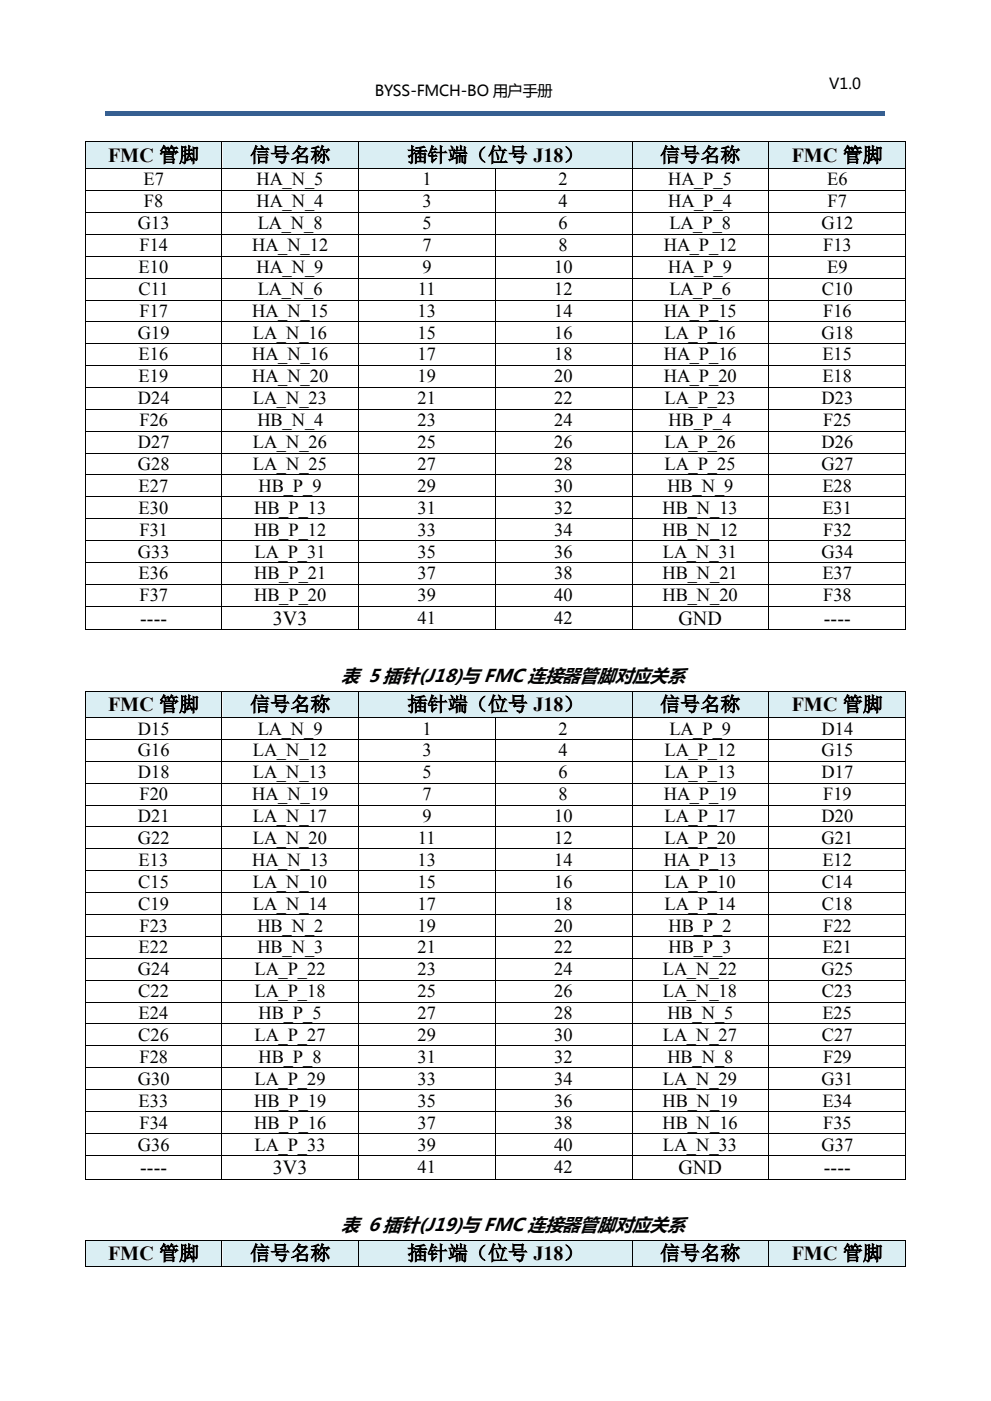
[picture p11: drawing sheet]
<svg xmlns="http://www.w3.org/2000/svg" width="210mm" height="297mm" viewBox="0 0 210 297" stroke-linecap="round" stroke-linejoin="round" font-family="sans-serif">
<defs><g id="words">
<g font-size="4.2">
<text x="22.9" y="34.3">FMC 管脚</text>
<text x="53" y="34.3">信号名称</text>
<text x="86.4" y="34.3">插针端（位号 J18）</text>
<text x="139.9" y="34.3">信号名称</text>
<text x="167.8" y="34.3">FMC 管脚</text>
<text x="29.7" y="132.4">----</text>
<text x="57.8" y="132.4">3V3</text>
<text x="143.8" y="132.4">GND</text>
<text x="174.6" y="132.4">----</text>
<text x="22.9" y="150.7">FMC 管脚</text>
<text x="53" y="150.7">信号名称</text>
<text x="86.4" y="150.7">插针端（位号 J18）</text>
<text x="139.9" y="150.7">信号名称</text>
<text x="167.8" y="150.7">FMC 管脚</text>
<text x="29.7" y="248.8">----</text>
<text x="57.8" y="248.8">3V3</text>
<text x="143.8" y="248.8">GND</text>
<text x="174.6" y="248.8">----</text>
<text x="22.9" y="267">FMC 管脚</text>
<text x="53" y="267">信号名称</text>
<text x="86.4" y="267">插针端（位号 J18）</text>
<text x="139.9" y="267">信号名称</text>
<text x="167.8" y="267">FMC 管脚</text>
</g>
<g font-size="3.9">
<text x="30.4" y="39.3">E7</text>
<text x="54.4" y="39.3">HA_N_5</text>
<text x="89.5" y="39.3">1</text>
<text x="118.4" y="39.3">2</text>
<text x="141.6" y="39.3">HA_P_5</text>
<text x="175.3" y="39.3">E6</text>
<text x="30.5" y="43.9">F8</text>
<text x="54.4" y="43.9">HA_N_4</text>
<text x="89.5" y="43.9">3</text>
<text x="118.4" y="43.9">4</text>
<text x="141.6" y="43.9">HA_P_4</text>
<text x="175.3" y="43.9">F7</text>
<text x="29.2" y="48.6">G13</text>
<text x="29.5" y="53.2">F14</text>
<text x="53.4" y="53.2">HA_N_12</text>
<text x="54.6" y="48.6">LA_N_8</text>
<text x="89.5" y="48.6">5</text>
<text x="89.5" y="53.2">7</text>
<text x="118.4" y="48.6">6</text>
<text x="118.4" y="53.2">8</text>
<text x="140.6" y="53.2">HA_P_12</text>
<text x="141.8" y="48.6">LA_P_8</text>
<text x="174.1" y="48.6">G12</text>
<text x="174.4" y="53.2">F13</text>
<text x="29.4" y="57.8">E10</text>
<text x="54.4" y="57.8">HA_N_9</text>
<text x="89.5" y="57.8">9</text>
<text x="117.4" y="57.8">10</text>
<text x="141.6" y="57.8">HA_P_9</text>
<text x="175.3" y="57.8">E9</text>
<text x="29.4" y="62.5">C11</text>
<text x="54.6" y="62.5">LA_N_6</text>
<text x="88.6" y="62.5">11</text>
<text x="117.4" y="62.5">12</text>
<text x="141.8" y="62.5">LA_P_6</text>
<text x="174.2" y="62.5">C10</text>
<text x="29.2" y="71.8">G19</text>
<text x="29.5" y="67.1">F17</text>
<text x="53.4" y="67.1">HA_N_15</text>
<text x="53.6" y="71.8">LA_N_16</text>
<text x="88.5" y="67.1">13</text>
<text x="88.5" y="71.8">15</text>
<text x="117.4" y="67.1">14</text>
<text x="117.4" y="71.8">16</text>
<text x="140.6" y="67.1">HA_P_15</text>
<text x="140.8" y="71.8">LA_P_16</text>
<text x="174.1" y="71.8">G18</text>
<text x="174.4" y="67.1">F16</text>
<text x="29.4" y="76.4">E16</text>
<text x="53.4" y="76.4">HA_N_16</text>
<text x="88.5" y="76.4">17</text>
<text x="117.4" y="76.4">18</text>
<text x="140.6" y="76.4">HA_P_16</text>
<text x="174.2" y="76.4">E15</text>
<text x="29.4" y="81">E19</text>
<text x="53.4" y="81">HA_N_20</text>
<text x="88.5" y="81">19</text>
<text x="117.4" y="81">20</text>
<text x="140.6" y="81">HA_P_20</text>
<text x="174.2" y="81">E18</text>
<text x="29.2" y="85.7">D24</text>
<text x="53.6" y="85.7">LA_N_23</text>
<text x="88.5" y="85.7">21</text>
<text x="117.4" y="85.7">22</text>
<text x="140.8" y="85.7">LA_P_23</text>
<text x="174.1" y="85.7">D23</text>
<text x="29.2" y="95">D27</text>
<text x="29.5" y="90.3">F26</text>
<text x="53.6" y="95">LA_N_26</text>
<text x="54.5" y="90.3">HB_N_4</text>
<text x="88.5" y="90.3">23</text>
<text x="88.5" y="95">25</text>
<text x="117.4" y="90.3">24</text>
<text x="117.4" y="95">26</text>
<text x="140.8" y="95">LA_P_26</text>
<text x="141.6" y="90.3">HB_P_4</text>
<text x="174.1" y="95">D26</text>
<text x="174.4" y="90.3">F25</text>
<text x="29.2" y="99.6">G28</text>
<text x="53.6" y="99.6">LA_N_25</text>
<text x="88.5" y="99.6">27</text>
<text x="117.4" y="99.6">28</text>
<text x="140.8" y="99.6">LA_P_25</text>
<text x="174.1" y="99.6">G27</text>
<text x="29.4" y="104.2">E27</text>
<text x="54.8" y="104.2">HB_P_9</text>
<text x="88.5" y="104.2">29</text>
<text x="117.4" y="104.2">30</text>
<text x="141.4" y="104.2">HB_N_9</text>
<text x="174.2" y="104.2">E28</text>
<text x="29.4" y="108.9">E30</text>
<text x="29.5" y="113.5">F31</text>
<text x="53.8" y="108.9">HB_P_13</text>
<text x="53.8" y="113.5">HB_P_12</text>
<text x="88.5" y="108.9">31</text>
<text x="88.5" y="113.5">33</text>
<text x="117.4" y="108.9">32</text>
<text x="117.4" y="113.5">34</text>
<text x="140.4" y="108.9">HB_N_13</text>
<text x="140.4" y="113.5">HB_N_12</text>
<text x="174.2" y="108.9">E31</text>
<text x="174.4" y="113.5">F32</text>
<text x="29.2" y="118.2">G33</text>
<text x="53.9" y="118.2">LA_P_31</text>
<text x="88.5" y="118.2">35</text>
<text x="117.4" y="118.2">36</text>
<text x="140.5" y="118.2">LA_N_31</text>
<text x="174.1" y="118.2">G34</text>
<text x="29.4" y="122.8">E36</text>
<text x="53.8" y="122.8">HB_P_21</text>
<text x="88.5" y="122.8">37</text>
<text x="117.4" y="122.8">38</text>
<text x="140.4" y="122.8">HB_N_21</text>
<text x="174.2" y="122.8">E37</text>
<text x="29.5" y="127.4">F37</text>
<text x="53.8" y="127.4">HB_P_20</text>
<text x="88.5" y="127.4">39</text>
<text x="117.4" y="127.4">40</text>
<text x="140.4" y="127.4">HB_N_20</text>
<text x="174.4" y="127.4">F38</text>
<text x="88.5" y="132.2">41</text>
<text x="117.4" y="132.2">42</text>
<text x="72.4" y="144.5">表 5 插针(J18)与 FMC 连接器管脚对应关系</text>
<text x="29.2" y="155.7">D15</text>
<text x="54.6" y="155.7">LA_N_9</text>
<text x="89.5" y="155.7">1</text>
<text x="118.4" y="155.7">2</text>
<text x="141.8" y="155.7">LA_P_9</text>
<text x="174.1" y="155.7">D14</text>
<text x="29.2" y="160.3">G16</text>
<text x="53.6" y="160.3">LA_N_12</text>
<text x="89.5" y="160.3">3</text>
<text x="118.4" y="160.3">4</text>
<text x="140.8" y="160.3">LA_P_12</text>
<text x="174.1" y="160.3">G15</text>
<text x="29.2" y="164.9">D18</text>
<text x="53.6" y="164.9">LA_N_13</text>
<text x="89.5" y="164.9">5</text>
<text x="118.4" y="164.9">6</text>
<text x="140.8" y="164.9">LA_P_13</text>
<text x="174.1" y="164.9">D17</text>
<text x="29.5" y="169.6">F20</text>
<text x="53.4" y="169.6">HA_N_19</text>
<text x="89.5" y="169.6">7</text>
<text x="118.4" y="169.6">8</text>
<text x="140.6" y="169.6">HA_P_19</text>
<text x="174.4" y="169.6">F19</text>
<text x="29.2" y="174.2">D21</text>
<text x="29.2" y="178.8">G22</text>
<text x="53.6" y="174.2">LA_N_17</text>
<text x="53.6" y="178.8">LA_N_20</text>
<text x="88.6" y="178.8">11</text>
<text x="89.5" y="174.2">9</text>
<text x="117.4" y="174.2">10</text>
<text x="117.4" y="178.8">12</text>
<text x="140.8" y="174.2">LA_P_17</text>
<text x="140.8" y="178.8">LA_P_20</text>
<text x="174.1" y="174.2">D20</text>
<text x="174.1" y="178.8">G21</text>
<text x="29.4" y="183.5">E13</text>
<text x="53.4" y="183.5">HA_N_13</text>
<text x="88.5" y="183.5">13</text>
<text x="117.4" y="183.5">14</text>
<text x="140.6" y="183.5">HA_P_13</text>
<text x="174.2" y="183.5">E12</text>
<text x="29.3" y="188.1">C15</text>
<text x="53.6" y="188.1">LA_N_10</text>
<text x="88.5" y="188.1">15</text>
<text x="117.4" y="188.1">16</text>
<text x="140.8" y="188.1">LA_P_10</text>
<text x="174.2" y="188.1">C14</text>
<text x="29.3" y="192.8">C19</text>
<text x="29.5" y="197.4">F23</text>
<text x="53.6" y="192.8">LA_N_14</text>
<text x="54.5" y="197.4">HB_N_2</text>
<text x="88.5" y="192.8">17</text>
<text x="88.5" y="197.4">19</text>
<text x="117.4" y="192.8">18</text>
<text x="117.4" y="197.4">20</text>
<text x="140.8" y="192.8">LA_P_14</text>
<text x="141.6" y="197.4">HB_P_2</text>
<text x="174.2" y="192.8">C18</text>
<text x="174.4" y="197.4">F22</text>
<text x="29.4" y="202">E22</text>
<text x="54.5" y="202">HB_N_3</text>
<text x="88.5" y="202">21</text>
<text x="117.4" y="202">22</text>
<text x="141.6" y="202">HB_P_3</text>
<text x="174.2" y="202">E21</text>
<text x="29.2" y="206.7">G24</text>
<text x="53.9" y="206.7">LA_P_22</text>
<text x="88.5" y="206.7">23</text>
<text x="117.4" y="206.7">24</text>
<text x="140.5" y="206.7">LA_N_22</text>
<text x="174.1" y="206.7">G25</text>
<text x="29.3" y="211.3">C22</text>
<text x="29.4" y="216">E24</text>
<text x="53.9" y="211.3">LA_P_18</text>
<text x="54.8" y="216">HB_P_5</text>
<text x="88.5" y="211.3">25</text>
<text x="88.5" y="216">27</text>
<text x="117.4" y="211.3">26</text>
<text x="117.4" y="216">28</text>
<text x="140.5" y="211.3">LA_N_18</text>
<text x="141.4" y="216">HB_N_5</text>
<text x="174.2" y="211.3">C23</text>
<text x="174.2" y="216">E25</text>
<text x="29.3" y="220.6">C26</text>
<text x="53.9" y="220.6">LA_P_27</text>
<text x="88.5" y="220.6">29</text>
<text x="117.4" y="220.6">30</text>
<text x="140.5" y="220.6">LA_N_27</text>
<text x="174.2" y="220.6">C27</text>
<text x="29.5" y="225.2">F28</text>
<text x="54.8" y="225.2">HB_P_8</text>
<text x="88.5" y="225.2">31</text>
<text x="117.4" y="225.2">32</text>
<text x="141.4" y="225.2">HB_N_8</text>
<text x="174.4" y="225.2">F29</text>
<text x="29.2" y="229.9">G30</text>
<text x="53.9" y="229.9">LA_P_29</text>
<text x="88.5" y="229.9">33</text>
<text x="117.4" y="229.9">34</text>
<text x="140.5" y="229.9">LA_N_29</text>
<text x="174.1" y="229.9">G31</text>
<text x="29.4" y="234.5">E33</text>
<text x="29.5" y="239.2">F34</text>
<text x="53.8" y="234.5">HB_P_19</text>
<text x="53.8" y="239.2">HB_P_16</text>
<text x="88.5" y="234.5">35</text>
<text x="88.5" y="239.2">37</text>
<text x="117.4" y="234.5">36</text>
<text x="117.4" y="239.2">38</text>
<text x="140.4" y="234.5">HB_N_19</text>
<text x="140.4" y="239.2">HB_N_16</text>
<text x="174.2" y="234.5">E34</text>
<text x="174.4" y="239.2">F35</text>
<text x="29.2" y="243.8">G36</text>
<text x="53.9" y="243.8">LA_P_33</text>
<text x="88.5" y="243.8">39</text>
<text x="117.4" y="243.8">40</text>
<text x="140.5" y="243.8">LA_N_33</text>
<text x="174.1" y="243.8">G37</text>
<text x="88.5" y="248.7">41</text>
<text x="117.4" y="248.7">42</text>
<text x="72.4" y="260.9">表 6 插针(J19)与 FMC 连接器管脚对应关系</text>
</g>
<g font-size="3.2">
<text x="79.4" y="20.4">BYSS-FMCH-BO 用户手册</text>
<text x="175.7" y="18.9">V1.0</text>
</g>
</g></defs>
<g fill="#365f91">
<path d="M22.2 23.5h9.7v1.1h-9.7z"/>
<path d="M31.7 23.5h1v1.1h-1z"/>
<path d="M32.7 23.5h44.8v1.1h-44.8z"/>
<path d="M77.2 23.5h1v1.1h-1z"/>
<path d="M78.2 23.5h92.1v1.1h-92.1z"/>
<path d="M170.1 23.5h1v1.1h-1z"/>
<path d="M171.1 23.5h16.4v1.1h-16.4z"/>
</g>
<g fill="#daeef3">
<path d="M18.2 30.1h28.8v5.5h-28.8z"/>
<path d="M20 30.1h25.1v5.5h-25.1z"/>
<path d="M47.2 30.1h28.7v5.5h-28.7z"/>
<path d="M48.9 30.1h25.2v5.5h-25.2z"/>
<path d="M76 30.1h57.9v5.5h-57.9z"/>
<path d="M77.9 30.1h54.1v5.5h-54.1z"/>
<path d="M134 30.1h28.8v5.5h-28.8z"/>
<path d="M135.8 30.1h25.2v5.5h-25.2z"/>
<path d="M163 30.1h28.9v5.5h-28.9z"/>
<path d="M164.8 30.1h25.2v5.5h-25.2z"/>
</g>
<g fill="#000">
<path d="M17.9 30h.2v.1h-.2zM17.9 35.6h.2v.2h-.2zM46.9 30h.2v.1h-.2zM46.9 35.6h.2v.2h-.2zM75.9 30h.1v.1h-.1zM75.9 35.6h.1v.2h-.1zM104.8 35.6h.2v.2h-.2zM133.9 30h.1v.1h-.1zM133.9 35.6h.1v.2h-.1zM162.8 30h.2v.1h-.2zM162.8 35.6h.2v.2h-.2zM191.9 30h.1v.1h-.1z"/>
<path d="M191.9 35.6h.1v.2h-.1zM17.9 40.3h.2v.2h-.2zM17.9 45h.2v.1h-.2zM17.9 49.5h.2v.2h-.2zM17.9 54.2h.2v.2h-.2zM17.9 58.8h.2v.2h-.2zM46.9 40.3h.2v.2h-.2zM46.9 45h.2v.1h-.2zM46.9 49.5h.2v.2h-.2zM46.9 54.2h.2v.2h-.2zM46.9 58.8h.2v.2h-.2zM75.9 40.3h.1v.2h-.1z"/>
<path d="M75.9 45h.1v.1h-.1zM75.9 49.5h.1v.2h-.1zM75.9 54.2h.1v.2h-.1zM75.9 58.8h.1v.2h-.1zM104.8 40.3h.2v.2h-.2zM104.8 45h.2v.1h-.2zM104.8 49.5h.2v.2h-.2zM104.8 54.2h.2v.2h-.2zM104.8 58.8h.2v.2h-.2zM133.9 40.3h.1v.2h-.1zM133.9 45h.1v.1h-.1zM133.9 49.5h.1v.2h-.1z"/>
<path d="M133.9 54.2h.1v.2h-.1zM133.9 58.8h.1v.2h-.1zM162.8 40.3h.2v.2h-.2zM162.8 45h.2v.1h-.2zM162.8 49.5h.2v.2h-.2zM162.8 54.2h.2v.2h-.2zM162.8 58.8h.2v.2h-.2zM191.9 40.3h.1v.2h-.1zM191.9 45h.1v.1h-.1zM191.9 49.5h.1v.2h-.1zM191.9 54.2h.1v.2h-.1zM191.9 58.8h.1v.2h-.1z"/>
<path d="M17.9 63.5h.2v.2h-.2zM17.9 68.2h.2v.1h-.2zM17.9 72.7h.2v.2h-.2zM17.9 77.4h.2v.2h-.2zM46.9 63.5h.2v.2h-.2zM46.9 68.2h.2v.1h-.2zM46.9 72.7h.2v.2h-.2zM46.9 77.4h.2v.2h-.2zM75.9 63.5h.1v.2h-.1zM75.9 68.2h.1v.1h-.1zM75.9 72.7h.1v.2h-.1zM75.9 77.4h.1v.2h-.1z"/>
<path d="M104.8 63.5h.2v.2h-.2zM104.8 68.2h.2v.1h-.2zM104.8 72.7h.2v.2h-.2zM104.8 77.4h.2v.2h-.2zM133.9 63.5h.1v.2h-.1zM133.9 68.2h.1v.1h-.1zM133.9 72.7h.1v.2h-.1zM133.9 77.4h.1v.2h-.1zM162.8 63.5h.2v.2h-.2zM162.8 68.2h.2v.1h-.2zM162.8 72.7h.2v.2h-.2zM162.8 77.4h.2v.2h-.2z"/>
<path d="M191.9 63.5h.1v.2h-.1zM191.9 68.2h.1v.1h-.1zM191.9 72.7h.1v.2h-.1zM191.9 77.4h.1v.2h-.1zM17.9 82h.2v.2h-.2zM17.9 86.7h.2v.2h-.2zM17.9 91.3h.2v.1h-.2zM17.9 95.9h.2v.2h-.2zM46.9 82h.2v.2h-.2zM46.9 86.7h.2v.2h-.2zM46.9 91.3h.2v.1h-.2zM46.9 95.9h.2v.2h-.2z"/>
<path d="M75.9 82h.1v.2h-.1zM75.9 86.7h.1v.2h-.1zM75.9 91.3h.1v.1h-.1zM75.9 95.9h.1v.2h-.1zM104.8 82h.2v.2h-.2zM104.8 86.7h.2v.2h-.2zM104.8 91.3h.2v.1h-.2zM104.8 95.9h.2v.2h-.2zM133.9 82h.1v.2h-.1zM133.9 86.7h.1v.2h-.1zM133.9 91.3h.1v.1h-.1zM133.9 95.9h.1v.2h-.1z"/>
<path d="M162.8 82h.2v.2h-.2zM162.8 86.7h.2v.2h-.2zM162.8 91.3h.2v.1h-.2zM162.8 95.9h.2v.2h-.2zM191.9 82h.1v.2h-.1zM191.9 86.7h.1v.2h-.1zM191.9 91.3h.1v.1h-.1zM191.9 95.9h.1v.2h-.1zM17.9 100.6h.2v.2h-.2zM17.9 105.2h.2v.2h-.2zM17.9 109.9h.2v.2h-.2zM17.9 114.5h.2v.1h-.2z"/>
<path d="M17.9 119.1h.2v.2h-.2zM46.9 100.6h.2v.2h-.2zM46.9 105.2h.2v.2h-.2zM46.9 109.9h.2v.2h-.2zM46.9 114.5h.2v.1h-.2zM46.9 119.1h.2v.2h-.2zM75.9 100.6h.1v.2h-.1zM75.9 105.2h.1v.2h-.1zM75.9 109.9h.1v.2h-.1zM75.9 114.5h.1v.1h-.1zM75.9 119.1h.1v.2h-.1zM104.8 100.6h.2v.2h-.2z"/>
<path d="M104.8 105.2h.2v.2h-.2zM104.8 109.9h.2v.2h-.2zM104.8 114.5h.2v.1h-.2zM104.8 119.1h.2v.2h-.2zM133.9 100.6h.1v.2h-.1zM133.9 105.2h.1v.2h-.1zM133.9 109.9h.1v.2h-.1zM133.9 114.5h.1v.1h-.1zM133.9 119.1h.1v.2h-.1zM162.8 100.6h.2v.2h-.2zM162.8 105.2h.2v.2h-.2zM162.8 109.9h.2v.2h-.2z"/>
<path d="M162.8 114.5h.2v.1h-.2zM162.8 119.1h.2v.2h-.2zM191.9 100.6h.1v.2h-.1zM191.9 105.2h.1v.2h-.1zM191.9 109.9h.1v.2h-.1zM191.9 114.5h.1v.1h-.1zM191.9 119.1h.1v.2h-.1zM17.9 123.8h.2v.2h-.2zM17.9 128.4h.2v.2h-.2zM17.9 133.4h.2v.2h-.2zM46.9 123.8h.2v.2h-.2zM46.9 128.4h.2v.2h-.2z"/>
<path d="M46.9 133.4h.2v.2h-.2zM75.9 123.8h.1v.2h-.1zM75.9 128.4h.1v.2h-.1zM75.9 133.4h.1v.2h-.1zM104.8 123.8h.2v.2h-.2zM104.8 128.4h.2v.2h-.2zM104.8 133.4h.2v.2h-.2zM133.9 123.8h.1v.2h-.1zM133.9 128.4h.1v.2h-.1zM133.9 133.4h.1v.2h-.1zM162.8 123.8h.2v.2h-.2zM162.8 128.4h.2v.2h-.2z"/>
<path d="M162.8 133.4h.2v.2h-.2zM191.9 123.8h.1v.2h-.1zM191.9 128.4h.1v.2h-.1zM191.9 133.4h.1v.2h-.1z"/>
</g>
<g fill="none" stroke="#000" stroke-width=".21">
<path d="M18 30.1v5.5M18 35.8v4.5M18.1 30.1h28.8M18.1 35.7h28.8M47 30.1v5.5M47 35.8v4.5M47.1 30.1h28.8M47.1 35.7h28.8M75.9 30.1v5.5M75.9 35.8v4.5M76 30.1h57.9M76 35.7h28.8"/>
<path d="M104.9 35.8v4.5M105 35.7h28.9M133.9 30.1v5.5M133.9 35.8v4.5M134 30.1h28.8M134 35.7h28.8M162.9 30.1v5.5M162.9 35.8v4.5M163 30.1h28.9M163 35.7h28.9M191.9 30.1v5.5M191.9 35.8v4.5"/>
<path d="M18 40.5v4.5M18 45.1v4.4M18 49.7v4.5M18 54.4v4.4M18 59v4.5M18.1 40.4h28.8M18.1 45h28.8M18.1 49.6h28.8M18.1 54.3h28.8M18.1 58.9h28.8M47 40.5v4.5M47 45.1v4.4"/>
<path d="M47 49.7v4.5M47 54.4v4.4M47 59v4.5M47.1 40.4h28.8M47.1 45h28.8M47.1 49.6h28.8M47.1 54.3h28.8M47.1 58.9h28.8M75.9 40.5v4.5M75.9 45.1v4.4M75.9 49.7v4.5M75.9 54.4v4.4"/>
<path d="M75.9 59v4.5M76 40.4h28.8M76 45h28.8M76 49.6h28.8M76 54.3h28.8M76 58.9h28.8M104.9 40.5v4.5M104.9 45.1v4.4M104.9 49.7v4.5M104.9 54.4v4.4M104.9 59v4.5M105 40.4h28.9"/>
<path d="M105 45h28.9M105 49.6h28.9M105 54.3h28.9M105 58.9h28.9M133.9 40.5v4.5M133.9 45.1v4.4M133.9 49.7v4.5M133.9 54.4v4.4M133.9 59v4.5M134 40.4h28.8M134 45h28.8M134 49.6h28.8"/>
<path d="M134 54.3h28.8M134 58.9h28.8M162.9 40.5v4.5M162.9 45.1v4.4M162.9 49.7v4.5M162.9 54.4v4.4M162.9 59v4.5M163 40.4h28.9M163 45h28.9M163 49.6h28.9M163 54.3h28.9M163 58.9h28.9"/>
<path d="M191.9 40.5v4.5M191.9 45.1v4.4M191.9 49.7v4.5M191.9 54.4v4.4M191.9 59v4.5M18 63.7v4.5M18 68.3v4.4M18 72.9v4.5M18 77.6v4.4M18.1 63.6h28.8M18.1 68.2h28.8M18.1 72.8h28.8"/>
<path d="M18.1 77.5h28.8M47 63.7v4.5M47 68.3v4.4M47 72.9v4.5M47 77.6v4.4M47.1 63.6h28.8M47.1 68.2h28.8M47.1 72.8h28.8M47.1 77.5h28.8M75.9 63.7v4.5M75.9 68.3v4.4M75.9 72.9v4.5"/>
<path d="M75.9 77.6v4.4M76 63.6h28.8M76 68.2h28.8M76 72.8h28.8M76 77.5h28.8M104.9 63.7v4.5M104.9 68.3v4.4M104.9 72.9v4.5M104.9 77.6v4.4M105 63.6h28.9M105 68.2h28.9M105 72.8h28.9"/>
<path d="M105 77.5h28.9M133.9 63.7v4.5M133.9 68.3v4.4M133.9 72.9v4.5M133.9 77.6v4.4M134 63.6h28.8M134 68.2h28.8M134 72.8h28.8M134 77.5h28.8M162.9 63.7v4.5M162.9 68.3v4.4M162.9 72.9v4.5"/>
<path d="M162.9 77.6v4.4M163 63.6h28.9M163 68.2h28.9M163 72.8h28.9M163 77.5h28.9M191.9 63.7v4.5M191.9 68.3v4.4M191.9 72.9v4.5M191.9 77.6v4.4M18 82.2v4.5M18 86.9v4.4M18 91.4v4.5"/>
<path d="M18 96.1v4.5M18.1 82.1h28.8M18.1 86.8h28.8M18.1 91.4h28.8M18.1 96h28.8M47 82.2v4.5M47 86.9v4.4M47 91.4v4.5M47 96.1v4.5M47.1 82.1h28.8M47.1 86.8h28.8M47.1 91.4h28.8"/>
<path d="M47.1 96h28.8M75.9 82.2v4.5M75.9 86.9v4.4M75.9 91.4v4.5M75.9 96.1v4.5M76 82.1h28.8M76 86.8h28.8M76 91.4h28.8M76 96h28.8M104.9 82.2v4.5M104.9 86.9v4.4M104.9 91.4v4.5"/>
<path d="M104.9 96.1v4.5M105 82.1h28.9M105 86.8h28.9M105 91.4h28.9M105 96h28.9M133.9 82.2v4.5M133.9 86.9v4.4M133.9 91.4v4.5M133.9 96.1v4.5M134 82.1h28.8M134 86.8h28.8M134 91.4h28.8"/>
<path d="M134 96h28.8M162.9 82.2v4.5M162.9 86.9v4.4M162.9 91.4v4.5M162.9 96.1v4.5M163 82.1h28.9M163 86.8h28.9M163 91.4h28.9M163 96h28.9M191.9 82.2v4.5M191.9 86.9v4.4M191.9 91.4v4.5"/>
<path d="M191.9 96.1v4.5M18 100.8v4.4M18 105.4v4.5M18 110.1v4.4M18 114.6v4.5M18 119.3v4.5M18.1 100.7h28.8M18.1 105.3h28.8M18.1 110h28.8M18.1 114.6h28.8M18.1 119.2h28.8M47 100.8v4.4"/>
<path d="M47 105.4v4.5M47 110.1v4.4M47 114.6v4.5M47 119.3v4.5M47.1 100.7h28.8M47.1 105.3h28.8M47.1 110h28.8M47.1 114.6h28.8M47.1 119.2h28.8M75.9 100.8v4.4M75.9 105.4v4.5M75.9 110.1v4.4"/>
<path d="M75.9 114.6v4.5M75.9 119.3v4.5M76 100.7h28.8M76 105.3h28.8M76 110h28.8M76 114.6h28.8M76 119.2h28.8M104.9 100.8v4.4M104.9 105.4v4.5M104.9 110.1v4.4M104.9 114.6v4.5M104.9 119.3v4.5"/>
<path d="M105 100.7h28.9M105 105.3h28.9M105 110h28.9M105 114.6h28.9M105 119.2h28.9M133.9 100.8v4.4M133.9 105.4v4.5M133.9 110.1v4.4M133.9 114.6v4.5M133.9 119.3v4.5M134 100.7h28.8M134 105.3h28.8"/>
<path d="M134 110h28.8M134 114.6h28.8M134 119.2h28.8M162.9 100.8v4.4M162.9 105.4v4.5M162.9 110.1v4.4M162.9 114.6v4.5M162.9 119.3v4.5M163 100.7h28.9M163 105.3h28.9M163 110h28.9M163 114.6h28.9"/>
<path d="M163 119.2h28.9M191.9 100.8v4.4M191.9 105.4v4.5M191.9 110.1v4.4M191.9 114.6v4.5M191.9 119.3v4.5M18 124v4.4M18 128.6v4.8M18.1 123.9h28.8M18.1 128.5h28.8M18.1 133.5h28.8M47 124v4.4"/>
<path d="M47 128.6v4.8M47.1 123.9h28.8M47.1 128.5h28.8M47.1 133.5h28.8M75.9 124v4.4M75.9 128.6v4.8M76 123.9h28.8M76 128.5h28.8M76 133.5h28.8M104.9 124v4.4M104.9 128.6v4.8M105 123.9h28.9"/>
<path d="M105 128.5h28.9M105 133.5h28.9M133.9 124v4.4M133.9 128.6v4.8M134 123.9h28.8M134 128.5h28.8M134 133.5h28.8M162.9 124v4.4M162.9 128.6v4.8M163 123.9h28.9M163 128.5h28.9M163 133.5h28.9"/>
<path d="M191.9 124v4.4M191.9 128.6v4.8"/>
</g>
<g fill="#daeef3">
<path d="M18.2 146.6h28.8v5.4h-28.8z"/>
<path d="M20 146.6h25.1v5.4h-25.1z"/>
<path d="M47.2 146.6h28.7v5.4h-28.7z"/>
<path d="M48.9 146.6h25.2v5.4h-25.2z"/>
<path d="M76 146.6h57.9v5.4h-57.9z"/>
<path d="M77.9 146.6h54.1v5.4h-54.1z"/>
<path d="M134 146.6h28.8v5.4h-28.8z"/>
<path d="M135.8 146.6h25.2v5.4h-25.2z"/>
<path d="M163 146.6h28.9v5.4h-28.9z"/>
<path d="M164.8 146.6h25.2v5.4h-25.2z"/>
</g>
<g fill="#000">
<path d="M17.9 146.4h.2v.2h-.2zM17.9 152h.2v.1h-.2zM17.9 156.6h.2v.2h-.2zM46.9 146.4h.2v.2h-.2zM46.9 152h.2v.1h-.2zM46.9 156.6h.2v.2h-.2zM75.9 146.4h.1v.2h-.1zM75.9 152h.1v.1h-.1zM75.9 156.6h.1v.2h-.1zM104.8 152h.2v.1h-.2zM104.8 156.6h.2v.2h-.2zM133.9 146.4h.1v.2h-.1z"/>
<path d="M133.9 152h.1v.1h-.1zM133.9 156.6h.1v.2h-.1zM162.8 146.4h.2v.2h-.2zM162.8 152h.2v.1h-.2zM162.8 156.6h.2v.2h-.2zM191.9 146.4h.1v.2h-.1zM191.9 152h.1v.1h-.1zM191.9 156.6h.1v.2h-.1zM17.9 161.3h.2v.2h-.2zM17.9 165.9h.2v.2h-.2zM17.9 170.6h.2v.2h-.2zM17.9 175.2h.2v.1h-.2z"/>
<path d="M46.9 161.3h.2v.2h-.2zM46.9 165.9h.2v.2h-.2zM46.9 170.6h.2v.2h-.2zM46.9 175.2h.2v.1h-.2zM75.9 161.3h.1v.2h-.1zM75.9 165.9h.1v.2h-.1zM75.9 170.6h.1v.2h-.1zM75.9 175.2h.1v.1h-.1zM104.8 161.3h.2v.2h-.2zM104.8 165.9h.2v.2h-.2zM104.8 170.6h.2v.2h-.2zM104.8 175.2h.2v.1h-.2z"/>
<path d="M133.9 161.3h.1v.2h-.1zM133.9 165.9h.1v.2h-.1zM133.9 170.6h.1v.2h-.1zM133.9 175.2h.1v.1h-.1zM162.8 161.3h.2v.2h-.2zM162.8 165.9h.2v.2h-.2zM162.8 170.6h.2v.2h-.2zM162.8 175.2h.2v.1h-.2zM191.9 161.3h.1v.2h-.1zM191.9 165.9h.1v.2h-.1zM191.9 170.6h.1v.2h-.1zM191.9 175.2h.1v.1h-.1z"/>
<path d="M17.9 179.8h.2v.2h-.2zM17.9 184.5h.2v.2h-.2zM17.9 189.1h.2v.2h-.2zM17.9 193.8h.2v.2h-.2zM17.9 198.4h.2v.1h-.2zM46.9 179.8h.2v.2h-.2zM46.9 184.5h.2v.2h-.2zM46.9 189.1h.2v.2h-.2zM46.9 193.8h.2v.2h-.2zM46.9 198.4h.2v.1h-.2zM75.9 179.8h.1v.2h-.1zM75.9 184.5h.1v.2h-.1z"/>
<path d="M75.9 189.1h.1v.2h-.1zM75.9 193.8h.1v.2h-.1zM75.9 198.4h.1v.1h-.1zM104.8 179.8h.2v.2h-.2zM104.8 184.5h.2v.2h-.2zM104.8 189.1h.2v.2h-.2zM104.8 193.8h.2v.2h-.2zM104.8 198.4h.2v.1h-.2zM133.9 179.8h.1v.2h-.1zM133.9 184.5h.1v.2h-.1zM133.9 189.1h.1v.2h-.1zM133.9 193.8h.1v.2h-.1z"/>
<path d="M133.9 198.4h.1v.1h-.1zM162.8 179.8h.2v.2h-.2zM162.8 184.5h.2v.2h-.2zM162.8 189.1h.2v.2h-.2zM162.8 193.8h.2v.2h-.2zM162.8 198.4h.2v.1h-.2zM191.9 179.8h.1v.2h-.1zM191.9 184.5h.1v.2h-.1zM191.9 189.1h.1v.2h-.1zM191.9 193.8h.1v.2h-.1zM191.9 198.4h.1v.1h-.1zM17.9 203h.2v.2h-.2z"/>
<path d="M17.9 207.7h.2v.2h-.2zM17.9 212.3h.2v.2h-.2zM17.9 216.9h.2v.2h-.2zM46.9 203h.2v.2h-.2zM46.9 207.7h.2v.2h-.2zM46.9 212.3h.2v.2h-.2zM46.9 216.9h.2v.2h-.2zM75.9 203h.1v.2h-.1zM75.9 207.7h.1v.2h-.1zM75.9 212.3h.1v.2h-.1zM75.9 216.9h.1v.2h-.1zM104.8 203h.2v.2h-.2z"/>
<path d="M104.8 207.7h.2v.2h-.2zM104.8 212.3h.2v.2h-.2zM104.8 216.9h.2v.2h-.2zM133.9 203h.1v.2h-.1zM133.9 207.7h.1v.2h-.1zM133.9 212.3h.1v.2h-.1zM133.9 216.9h.1v.2h-.1zM162.8 203h.2v.2h-.2zM162.8 207.7h.2v.2h-.2zM162.8 212.3h.2v.2h-.2zM162.8 216.9h.2v.2h-.2zM191.9 203h.1v.2h-.1z"/>
<path d="M191.9 207.7h.1v.2h-.1zM191.9 212.3h.1v.2h-.1zM191.9 216.9h.1v.2h-.1zM17.9 221.6h.2v.1h-.2zM17.9 226.2h.2v.2h-.2zM17.9 230.9h.2v.2h-.2zM17.9 235.5h.2v.2h-.2zM46.9 221.6h.2v.1h-.2zM46.9 226.2h.2v.2h-.2zM46.9 230.9h.2v.2h-.2zM46.9 235.5h.2v.2h-.2zM75.9 221.6h.1v.1h-.1z"/>
<path d="M75.9 226.2h.1v.2h-.1zM75.9 230.9h.1v.2h-.1zM75.9 235.5h.1v.2h-.1zM104.8 221.6h.2v.1h-.2zM104.8 226.2h.2v.2h-.2zM104.8 230.9h.2v.2h-.2zM104.8 235.5h.2v.2h-.2zM133.9 221.6h.1v.1h-.1zM133.9 226.2h.1v.2h-.1zM133.9 230.9h.1v.2h-.1zM133.9 235.5h.1v.2h-.1zM162.8 221.6h.2v.1h-.2z"/>
<path d="M162.8 226.2h.2v.2h-.2zM162.8 230.9h.2v.2h-.2zM162.8 235.5h.2v.2h-.2zM191.9 221.6h.1v.1h-.1zM191.9 226.2h.1v.2h-.1zM191.9 230.9h.1v.2h-.1zM191.9 235.5h.1v.2h-.1zM17.9 240.1h.2v.2h-.2zM17.9 244.8h.2v.1h-.2zM17.9 249.9h.2v.1h-.2zM46.9 240.1h.2v.2h-.2zM46.9 244.8h.2v.1h-.2z"/>
<path d="M46.9 249.9h.2v.1h-.2zM75.9 240.1h.1v.2h-.1zM75.9 244.8h.1v.1h-.1zM75.9 249.9h.1v.1h-.1zM104.8 240.1h.2v.2h-.2zM104.8 244.8h.2v.1h-.2zM104.8 249.9h.2v.1h-.2zM133.9 240.1h.1v.2h-.1zM133.9 244.8h.1v.1h-.1zM133.9 249.9h.1v.1h-.1zM162.8 240.1h.2v.2h-.2zM162.8 244.8h.2v.1h-.2z"/>
<path d="M162.8 249.9h.2v.1h-.2zM191.9 240.1h.1v.2h-.1zM191.9 244.8h.1v.1h-.1zM191.9 249.9h.1v.1h-.1z"/>
</g>
<g fill="none" stroke="#000" stroke-width=".21">
<path d="M18 146.6v5.4M18 152.1v4.5M18 156.8v4.5M18.1 146.5h28.8M18.1 152.1h28.8M18.1 156.7h28.8M47 146.6v5.4M47 152.1v4.5M47 156.8v4.5M47.1 146.5h28.8M47.1 152.1h28.8M47.1 156.7h28.8"/>
<path d="M75.9 146.6v5.4M75.9 152.1v4.5M75.9 156.8v4.5M76 146.5h57.9M76 152.1h28.8M76 156.7h28.8M104.9 152.1v4.5M104.9 156.8v4.5M105 152.1h28.9M105 156.7h28.9M133.9 146.6v5.4M133.9 152.1v4.5"/>
<path d="M133.9 156.8v4.5M134 146.5h28.8M134 152.1h28.8M134 156.7h28.8M162.9 146.6v5.4M162.9 152.1v4.5M162.9 156.8v4.5M163 146.5h28.9M163 152.1h28.9M163 156.7h28.9M191.9 146.6v5.4M191.9 152.1v4.5"/>
<path d="M191.9 156.8v4.5M18 161.5v4.4M18 166.1v4.5M18 170.8v4.4M18 175.3v4.5M18.1 161.4h28.8M18.1 166h28.8M18.1 170.7h28.8M18.1 175.3h28.8M18.1 179.9h28.8M47 161.5v4.4M47 166.1v4.5"/>
<path d="M47 170.8v4.4M47 175.3v4.5M47.1 161.4h28.8M47.1 166h28.8M47.1 170.7h28.8M47.1 175.3h28.8M47.1 179.9h28.8M75.9 161.5v4.4M75.9 166.1v4.5M75.9 170.8v4.4M75.9 175.3v4.5M76 161.4h28.8"/>
<path d="M76 166h28.8M76 170.7h28.8M76 175.3h28.8M76 179.9h28.8M104.9 161.5v4.4M104.9 166.1v4.5M104.9 170.8v4.4M104.9 175.3v4.5M105 161.4h28.9M105 166h28.9M105 170.7h28.9M105 175.3h28.9"/>
<path d="M105 179.9h28.9M133.9 161.5v4.4M133.9 166.1v4.5M133.9 170.8v4.4M133.9 175.3v4.5M134 161.4h28.8M134 166h28.8M134 170.7h28.8M134 175.3h28.8M134 179.9h28.8M162.9 161.5v4.4M162.9 166.1v4.5"/>
<path d="M162.9 170.8v4.4M162.9 175.3v4.5M163 161.4h28.9M163 166h28.9M163 170.7h28.9M163 175.3h28.9M163 179.9h28.9M191.9 161.5v4.4M191.9 166.1v4.5M191.9 170.8v4.4M191.9 175.3v4.5M18 180v4.5"/>
<path d="M18 184.7v4.4M18 189.3v4.5M18 194v4.4M18 198.5v4.5M18.1 184.6h28.8M18.1 189.2h28.8M18.1 193.9h28.8M18.1 198.5h28.8M47 180v4.5M47 184.7v4.4M47 189.3v4.5M47 194v4.4"/>
<path d="M47 198.5v4.5M47.1 184.6h28.8M47.1 189.2h28.8M47.1 193.9h28.8M47.1 198.5h28.8M75.9 180v4.5M75.9 184.7v4.4M75.9 189.3v4.5M75.9 194v4.4M75.9 198.5v4.5M76 184.6h28.8M76 189.2h28.8"/>
<path d="M76 193.9h28.8M76 198.5h28.8M104.9 180v4.5M104.9 184.7v4.4M104.9 189.3v4.5M104.9 194v4.4M104.9 198.5v4.5M105 184.6h28.9M105 189.2h28.9M105 193.9h28.9M105 198.5h28.9M133.9 180v4.5"/>
<path d="M133.9 184.7v4.4M133.9 189.3v4.5M133.9 194v4.4M133.9 198.5v4.5M134 184.6h28.8M134 189.2h28.8M134 193.9h28.8M134 198.5h28.8M162.9 180v4.5M162.9 184.7v4.4M162.9 189.3v4.5M162.9 194v4.4"/>
<path d="M162.9 198.5v4.5M163 184.6h28.9M163 189.2h28.9M163 193.9h28.9M163 198.5h28.9M191.9 180v4.5M191.9 184.7v4.4M191.9 189.3v4.5M191.9 194v4.4M191.9 198.5v4.5M18 203.2v4.5M18 207.9v4.4"/>
<path d="M18 212.5v4.4M18 217.1v4.5M18.1 203.1h28.8M18.1 207.8h28.8M18.1 212.4h28.8M18.1 217h28.8M47 203.2v4.5M47 207.9v4.4M47 212.5v4.4M47 217.1v4.5M47.1 203.1h28.8M47.1 207.8h28.8"/>
<path d="M47.1 212.4h28.8M47.1 217h28.8M75.9 203.2v4.5M75.9 207.9v4.4M75.9 212.5v4.4M75.9 217.1v4.5M76 203.1h28.8M76 207.8h28.8M76 212.4h28.8M76 217h28.8M104.9 203.2v4.5M104.9 207.9v4.4"/>
<path d="M104.9 212.5v4.4M104.9 217.1v4.5M105 203.1h28.9M105 207.8h28.9M105 212.4h28.9M105 217h28.9M133.9 203.2v4.5M133.9 207.9v4.4M133.9 212.5v4.4M133.9 217.1v4.5M134 203.1h28.8M134 207.8h28.8"/>
<path d="M134 212.4h28.8M134 217h28.8M162.9 203.2v4.5M162.9 207.9v4.4M162.9 212.5v4.4M162.9 217.1v4.5M163 203.1h28.9M163 207.8h28.9M163 212.4h28.9M163 217h28.9M191.9 203.2v4.5M191.9 207.9v4.4"/>
<path d="M191.9 212.5v4.4M191.9 217.1v4.5M18 221.7v4.5M18 226.4v4.5M18 231.1v4.4M18 235.7v4.4M18.1 221.7h28.8M18.1 226.3h28.8M18.1 231h28.8M18.1 235.6h28.8M47 221.7v4.5M47 226.4v4.5"/>
<path d="M47 231.1v4.4M47 235.7v4.4M47.1 221.7h28.8M47.1 226.3h28.8M47.1 231h28.8M47.1 235.6h28.8M75.9 221.7v4.5M75.9 226.4v4.5M75.9 231.1v4.4M75.9 235.7v4.4M76 221.7h28.8M76 226.3h28.8"/>
<path d="M76 231h28.8M76 235.6h28.8M104.9 221.7v4.5M104.9 226.4v4.5M104.9 231.1v4.4M104.9 235.7v4.4M105 221.7h28.9M105 226.3h28.9M105 231h28.9M105 235.6h28.9M133.9 221.7v4.5M133.9 226.4v4.5"/>
<path d="M133.9 231.1v4.4M133.9 235.7v4.4M134 221.7h28.8M134 226.3h28.8M134 231h28.8M134 235.6h28.8M162.9 221.7v4.5M162.9 226.4v4.5M162.9 231.1v4.4M162.9 235.7v4.4M163 221.7h28.9M163 226.3h28.9"/>
<path d="M163 231h28.9M163 235.6h28.9M191.9 221.7v4.5M191.9 226.4v4.5M191.9 231.1v4.4M191.9 235.7v4.4M18 240.3v4.5M18 244.9v5M18.1 240.2h28.8M18.1 244.9h28.8M18.1 249.9h28.8M47 240.3v4.5"/>
<path d="M47 244.9v5M47.1 240.2h28.8M47.1 244.9h28.8M47.1 249.9h28.8M75.9 240.3v4.5M75.9 244.9v5M76 240.2h28.8M76 244.9h28.8M76 249.9h28.8M104.9 240.3v4.5M104.9 244.9v5M105 240.2h28.9"/>
<path d="M105 244.9h28.9M105 249.9h28.9M133.9 240.3v4.5M133.9 244.9v5M134 240.2h28.8M134 244.9h28.8M134 249.9h28.8M162.9 240.3v4.5M162.9 244.9v5M163 240.2h28.9M163 244.9h28.9M163 249.9h28.9"/>
<path d="M191.9 240.3v4.5M191.9 244.9v5"/>
</g>
<g fill="#daeef3">
<path d="M18.2 262.9h28.8v5.5h-28.8z"/>
<path d="M20 262.9h25.1v5.5h-25.1z"/>
<path d="M47.2 262.9h28.7v5.5h-28.7z"/>
<path d="M48.9 262.9h25.2v5.5h-25.2z"/>
<path d="M76 262.9h57.9v5.5h-57.9z"/>
<path d="M77.9 262.9h54.1v5.5h-54.1z"/>
<path d="M134 262.9h28.8v5.5h-28.8z"/>
<path d="M135.8 262.9h25.2v5.5h-25.2z"/>
<path d="M163 262.9h28.9v5.5h-28.9z"/>
<path d="M164.8 262.9h25.2v5.5h-25.2z"/>
</g>
<path d="M17.9 262.7h.2v.2h-.2zM17.9 268.4h.2v.2h-.2zM46.9 262.7h.2v.2h-.2zM46.9 268.4h.2v.2h-.2zM75.9 262.7h.1v.2h-.1zM75.9 268.4h.1v.2h-.1zM133.9 262.7h.1v.2h-.1zM133.9 268.4h.1v.2h-.1zM162.8 262.7h.2v.2h-.2zM162.8 268.4h.2v.2h-.2zM191.9 262.7h.1v.2h-.1zM191.9 268.4h.1v.2h-.1z" fill="#000"/>
<g fill="none" stroke="#000" stroke-width=".21">
<path d="M18 262.9v5.5M18.1 262.8h28.8M18.1 268.5h28.8M47 262.9v5.5M47.1 262.8h28.8M47.1 268.5h28.8M75.9 262.9v5.5M76 262.8h57.9M76 268.5h57.9M133.9 262.9v5.5M134 262.8h28.8M134 268.5h28.8"/>
<path d="M162.9 262.9v5.5M163 262.8h28.9M163 268.5h28.9M191.9 262.9v5.5"/>
</g>
<use href="#words"/>
</svg>
